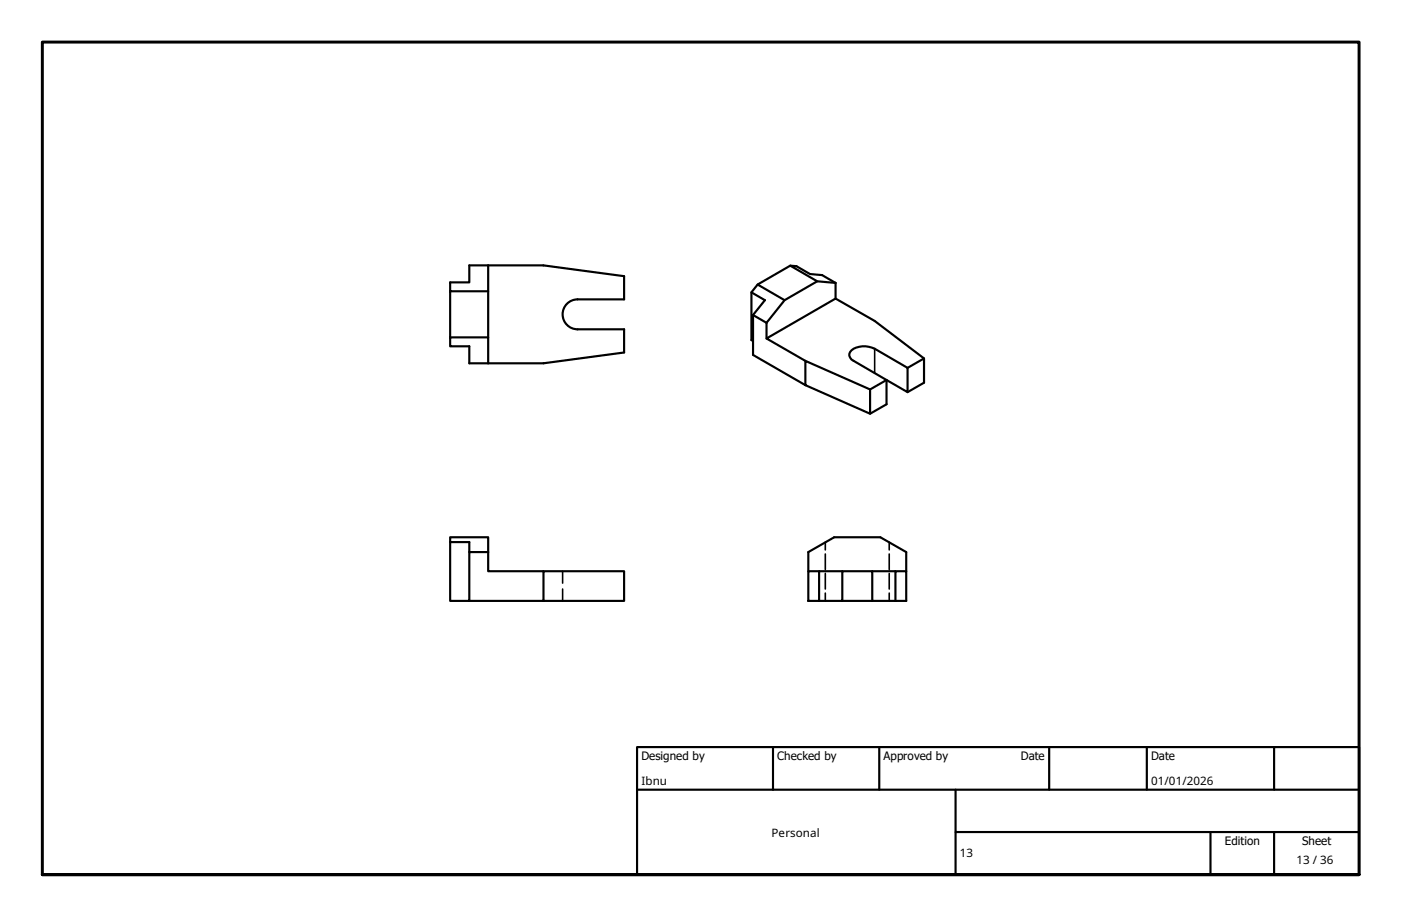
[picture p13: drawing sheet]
<svg xmlns="http://www.w3.org/2000/svg" width="330mm" height="216mm" viewBox="0 0 330 216" stroke-linecap="round" stroke-linejoin="round" font-family="sans-serif">
<defs><g id="words">
<g font-size="2.7">
<text x="151" y="179">Designed by</text>
<text x="183" y="179">Checked by</text>
<text x="208" y="179">Approved by</text>
<text x="240.3" y="178.9">Date</text>
<text x="271" y="178.9">Date</text>
<text x="151" y="184.8">Ibnu</text>
<text x="271" y="184.8">01/01/2026</text>
<text x="181.7" y="197">Personal</text>
<text x="226" y="201.9">13</text>
<text x="288.4" y="199">Edition</text>
<text x="305.2" y="203.4">13 / 36</text>
<text x="306.6" y="199">Sheet</text>
</g>
</g></defs>
<!-- layer: Hidden (ISO) -->
<path d="M132.5 134.5v2.8M132.5 138.7v2.8M194.3 127.6v1.9M194.3 130.4v3.7M194.3 135v3.7M194.3 139.6v1.9M209.4 127.6v1.9M209.4 130.4v3.7M209.4 135v3.7M209.4 139.6v1.9" fill="none" stroke="#000" stroke-width=".38"/>
<!-- layer: Visible (ISO) -->
<g fill="none" stroke="#000" stroke-width=".51">
<path d="M106 68.6v10.8M114.9 62.5v6.1h-8.9v-2.1h4.5v-4h17.5l18.9 2.5v5.5h-10.9a3.5 3.5 0 0 0-3.5 3.5 3.5 3.5 0 0 0 3.5 3.5h10.9v5.5l-18.9 2.5h-17.5v-4h-4.5v-2.1h8.9v6.1M114.9 68.6v10.8M176.9 68.8v11.3l.4 .2M177.3 74.2l2.8-3.5-3.2-1.9 1.5-1.8 6.3 3.7-4.2 5.3M177.3 74.2v9.4l12.3 7.1M177.3 74.2l3.2 1.8M180.5 76v3.7M186.1 62.5l1.4 .2 3.2 1.8 2.8 .3 3.2 1.8-4.3-.4zM186.1 62.5l-7.7 4.5M192.4 66.2l-7.7 4.5M196.7 66.6v3.7"/>
<path d="M189.6 85l-9.1-5.3 16.2-9.4 9.2 5.3 11.7 8.8v5.7l-3.9 2.2M189.6 85l15.3 6.7v5.7l-15.3-6.7zM204.9 91.7l3.8-2.2 5 2.8v-5.7l-7.8-4.5a4.9 4.9 0 0 0-5.7 .8 1.43 1.43 0 0 0 .8 2.1l7.7 4.5v5.7l-3.8 2.2M217.6 84.4l-3.9 2.2M106 127.6v13.9h4.5v-11.5h4.4M110.5 130v-2.4h-4.5v-1.1h8.9v3.5M114.9 130v4.5h13.1M190.3 134.5h2.5v7h-2.5zM190.3 134.5v-4.5l6.1-3.5h10.9l6.1 3.5v4.5M192.8 134.5h5.5M205.4 134.5h5.4M210.8 134.5h2.6v7h-2.6z"/>
<path d="M110.5 141.5h17.5v-7h18.9v7h-18.9M192.8 141.5h5.5v-7h7.1v7h5.4M198.3 141.5h7.1"/>
</g>
<!-- layer: Visible Narrow (ISO) -->
<path d="M205.9 82.1v5.7" fill="none" stroke="#000" stroke-width=".38"/>
<!-- layer: Border (ISO) -->
<path d="M10 205.9v-196h310v196h-310h310" fill="none" stroke="#000" stroke-width=".7"/>
<!-- layer: Title (ISO) -->
<path d="M150 175.9h170v30h-170zM182 175.9v10M207 175.9v10M247 175.9v10M270 175.9v10M300 175.9v10M150 185.9h170M225 195.9h95M225 185.9v20M285 195.9v10M300 195.9v10" fill="none" stroke="#000" stroke-width=".51"/>
<use href="#words"/>
</svg>
